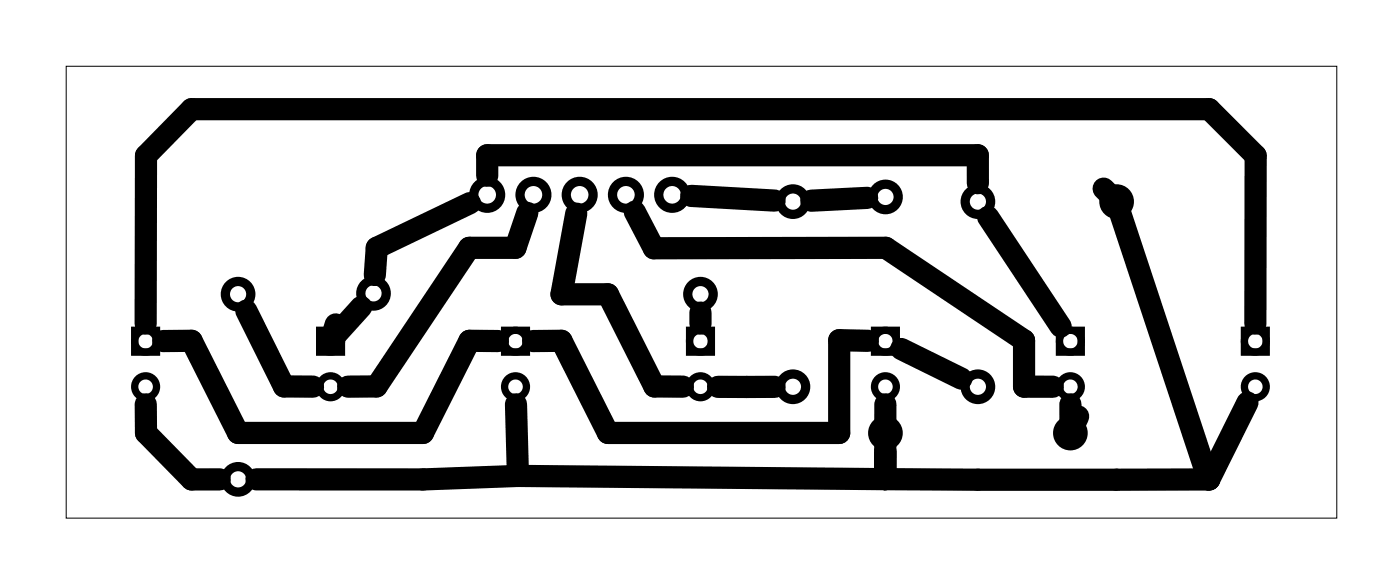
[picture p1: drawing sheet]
<svg xmlns="http://www.w3.org/2000/svg" width="77mm" height="32mm" viewBox="0 0 77 32" stroke-linecap="round" stroke-linejoin="round" font-family="sans-serif">
<path d="M3.6 3.6h69.8v24.8h-69.8z" fill="none" stroke="#000" stroke-width=".05"/>
<g fill="none" stroke="#000" stroke-width=".51">
<circle cx="13.1" cy="16.1" r=".7"/>
<circle cx="20.5" cy="16.1" r=".7"/>
<circle cx="26.8" cy="10.7" r=".74"/>
<circle cx="29.3" cy="10.7" r=".74"/>
<circle cx="31.8" cy="10.7" r=".74"/>
<circle cx="34.4" cy="10.7" r=".74"/>
<circle cx="36.9" cy="10.7" r=".74"/>
<circle cx="38.5" cy="16.1" r=".7"/>
<circle cx="43.6" cy="11.1" r=".7"/>
<circle cx="48.6" cy="10.8" r=".7"/>
<circle cx="53.7" cy="11.1" r=".7"/>
<circle cx="61.3" cy="11.1" r=".7"/>
<circle cx="13.1" cy="26.3" r=".7"/>
<circle cx="43.6" cy="21.2" r=".7"/>
<circle cx="48.6" cy="23.8" r=".7"/>
<circle cx="53.7" cy="21.2" r=".7"/>
<circle cx="58.8" cy="23.8" r=".7"/>
</g>
<g fill="none" stroke="#000" stroke-width=".4">
<path d="M7.4 18.1h1.2v1.2h-1.2zM17.6 18.1h1.2v1.2h-1.2zM27.7 18.1h1.2v1.2h-1.2zM37.9 18.1h1.2v1.2h-1.2zM48 18.1h1.2v1.2h-1.2zM58.2 18.1h1.2v1.2h-1.2zM68.4 18.1h1.2v1.2h-1.2z"/>
<circle cx="8" cy="18.7" r=".6"/>
<circle cx="18.2" cy="18.7" r=".6"/>
<circle cx="28.3" cy="18.7" r=".6"/>
<circle cx="38.5" cy="18.7" r=".6"/>
<circle cx="48.6" cy="18.7" r=".6"/>
<circle cx="58.8" cy="18.7" r=".6"/>
<circle cx="69" cy="18.7" r=".6"/>
<circle cx="8" cy="21.2" r=".6"/>
<circle cx="18.2" cy="21.2" r=".6"/>
<circle cx="28.3" cy="21.2" r=".6"/>
<circle cx="38.5" cy="21.2" r=".6"/>
<circle cx="48.6" cy="21.2" r=".6"/>
<circle cx="58.8" cy="21.2" r=".6"/>
<circle cx="69" cy="21.2" r=".6"/>
</g>
<g fill="none" stroke="#000" stroke-width="1.2">
<path d="M13.5 17l2.1 4.2h1.6M19.8 16.8l-1.6 1.9 .2-.9M25.8 11.1l-5.1 2.5-.1 1.5M26.8 9.6v-1.1h26.9v1.6M27.4 18.7h-1.6l-2.6 5.1h-10.1l-2.6-5.1h-1.5M29 11.7l-.7 1.9h-2.5l-5.1 7.6h-1.6M31.7 11.7l-.9 4.5h2.6l2.5 5h1.6M34.9 11.6l1 2h12.8l7.6 5.1v2.5h1.5M38 10.8l4.6 .2M38.5 17.2v.6M47.6 10.9l-3 .1M47.7 18.7h-1.6v5.1h-12.7l-2.6-5.1h-1.5"/>
<path d="M49.5 19.2l3.3 1.6M54.3 11.9l4 6M60.6 10.4l.7 .6 5.1 15.3M69 17.8v-9.3l-2.6-2.5h-55.9l-2.5 2.5v9.3M8 22.2v1.6l2.5 2.5h1.6M28.3 22.2l.2 3.9M28.5 26.1l-5.3 .2h-9.1M39.4 21.2h3.1M48.6 22.2v4.1v-1.5M58.8 22.2v1.6l.4-.9M68.5 22.1l-2.1 4.2h-12.7l-25.2-.2"/>
</g>
</svg>
